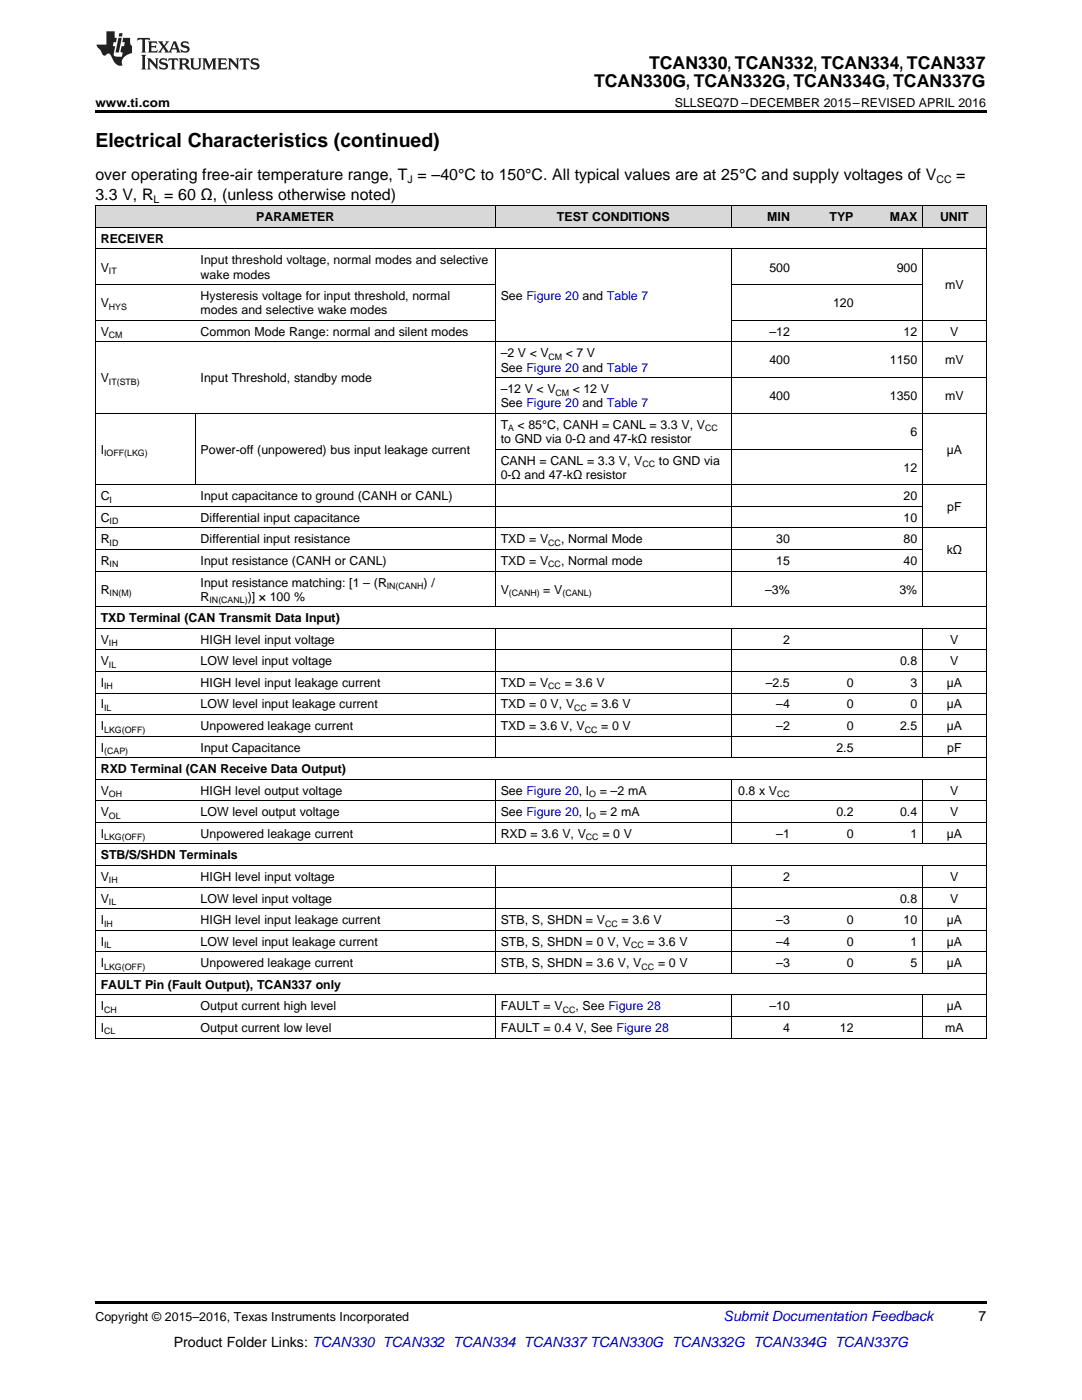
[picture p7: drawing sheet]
<svg xmlns="http://www.w3.org/2000/svg" width="216mm" height="279mm" viewBox="0 0 216 279" stroke-linecap="round" stroke-linejoin="round" font-family="sans-serif">
<defs><g id="words">
<text font-size="3.9" x="19" y="29.3">Electrical Characteristics (continued)</text>
<g font-size="3.5">
<text x="118.5" y="17.3">TCAN330G, TCAN332G, TCAN334G, TCAN337G</text>
<text x="129.5" y="13.8">TCAN330, TCAN332, TCAN334, TCAN337</text>
</g>
<g font-size="3.2">
<text x="19" y="36">over operating free-air temperature range, T = –40°C to 150°C. All typical values are at 25°C and supply voltages of V</text>
<text x="190.8" y="36">=</text>
<text x="19" y="39.9">3.3 V, R = 60 Ω, (unless otherwise noted)</text>
</g>
<text font-size="2.8" fill="#0000c8" x="144.4" y="263.6">Submit Documentation Feedback</text>
<g font-size="2.8">
<text x="195.3" y="263.6">7</text>
<text x="34.7" y="268.9">Product Folder Links: TCAN330 TCAN332 TCAN334 TCAN337 TCAN330G TCAN332G TCAN334G TCAN337G</text>
</g>
<g font-size="2.5">
<text x="19" y="21.4">www.ti.com</text>
<text x="134.7" y="21.4">SLLSEQ7D –DECEMBER 2015–REVISED APRIL 2016</text>
<text x="51.1" y="44.2">PARAMETER</text>
<text x="111.1" y="44.2">TEST CONDITIONS</text>
<text x="153.1" y="44.2">MIN</text>
<text x="165.5" y="44.2">TYP</text>
<text x="177.6" y="44.2">MAX</text>
<text x="187.6" y="44.2">UNIT</text>
<text x="20.1" y="48.5">RECEIVER</text>
<text x="40" y="52.8">Input threshold voltage, normal modes and selective</text>
<text x="20.1" y="54.2">V</text>
<text x="40" y="55.6">wake modes</text>
<text x="40" y="59.9">Hysteresis voltage for input threshold, normal</text>
<text x="99.9" y="59.9">See Figure 20 and Table 7</text>
<text x="153.5" y="54.2">500</text>
<text x="178.9" y="54.2">900</text>
<text x="188.6" y="57.7">mV</text>
<text x="20.1" y="61.3">V</text>
<text x="40" y="62.7">modes and selective wake modes</text>
<text x="166.2" y="61.3">120</text>
<text x="20.1" y="67">V</text>
<text x="40" y="67">Common Mode Range: normal and silent modes</text>
<text x="99.9" y="71.3">–2 V &lt; V</text>
<text x="112.9" y="71.3">&lt; 7 V</text>
<text x="153.5" y="67">–12</text>
<text x="180.3" y="67">12</text>
<text x="189.6" y="67">V</text>
<text x="20.1" y="76.3">V</text>
<text x="40" y="76.3">Input Threshold, standby mode</text>
<text x="99.9" y="74.2">See Figure 20 and Table 7</text>
<text x="153.5" y="72.7">400</text>
<text x="177.6" y="72.7">1150</text>
<text x="188.6" y="72.7">mV</text>
<text x="99.9" y="78.5">–12 V &lt; V</text>
<text x="99.9" y="81.3">See Figure 20 and Table 7</text>
<text x="114.3" y="78.5">&lt; 12 V</text>
<text x="153.5" y="79.9">400</text>
<text x="177.6" y="79.9">1350</text>
<text x="188.6" y="79.9">mV</text>
<text x="99.9" y="85.6">T</text>
<text x="99.9" y="88.4">to GND via 0-Ω and 47-kΩ resistor</text>
<text x="103.3" y="85.6">&lt; 85°C, CANH = CANL = 3.3 V, V</text>
<text x="181.7" y="87">6</text>
<text x="20.1" y="90.6">I</text>
<text x="40" y="90.6">Power-off (unpowered) bus input leakage current</text>
<text x="99.9" y="92.7">CANH = CANL = 3.3 V, V</text>
<text x="99.9" y="95.5">0-Ω and 47-kΩ resistor</text>
<text x="131.5" y="92.7">to GND via</text>
<text x="180.3" y="94.1">12</text>
<text x="188.9" y="90.6">µA</text>
<text x="20.1" y="99.8">C</text>
<text x="40" y="99.8">Input capacitance to ground (CANH or CANL)</text>
<text x="180.3" y="99.8">20</text>
<text x="189" y="102">pF</text>
<text x="20.1" y="104.1">C</text>
<text x="40" y="104.1">Differential input capacitance</text>
<text x="180.3" y="104.1">10</text>
<text x="20.1" y="108.4">R</text>
<text x="20.1" y="112.7">R</text>
<text x="40" y="108.4">Differential input resistance</text>
<text x="40" y="112.7">Input resistance (CANH or CANL)</text>
<text x="99.9" y="108.4">TXD = V</text>
<text x="99.9" y="112.7">TXD = V</text>
<text x="111.9" y="108.4">, Normal Mode</text>
<text x="111.9" y="112.7">, Normal mode</text>
<text x="154.9" y="108.4">30</text>
<text x="154.9" y="112.7">15</text>
<text x="180.3" y="108.4">80</text>
<text x="180.3" y="112.7">40</text>
<text x="188.9" y="110.6">kΩ</text>
<text x="20.1" y="118.5">R</text>
<text x="40" y="117.1">Input resistance matching: [1 – (R</text>
<text x="40" y="119.9">R</text>
<text x="49.4" y="119.9">)] × 100 %</text>
<text x="84.5" y="117.1">) /</text>
<text x="99.9" y="118.5">V</text>
<text x="108.4" y="118.5">= V</text>
<text x="152.7" y="118.5">–3%</text>
<text x="179.5" y="118.5">3%</text>
<text x="20.1" y="124.2">TXD Terminal (CAN Transmit Data Input)</text>
<text x="20.1" y="128.5">V</text>
<text x="40" y="128.5">HIGH level input voltage</text>
<text x="156.3" y="128.5">2</text>
<text x="189.6" y="128.5">V</text>
<text x="20.1" y="132.8">V</text>
<text x="20.1" y="137.1">I</text>
<text x="40" y="132.8">LOW level input voltage</text>
<text x="40" y="137.1">HIGH level input leakage current</text>
<text x="99.9" y="137.1">TXD = V</text>
<text x="112.7" y="137.1">= 3.6 V</text>
<text x="152.8" y="137.1">–2.5</text>
<text x="169" y="137.1">0</text>
<text x="179.6" y="132.8">0.8</text>
<text x="181.7" y="137.1">3</text>
<text x="188.9" y="137.1">µA</text>
<text x="189.6" y="132.8">V</text>
<text x="20.1" y="141.4">I</text>
<text x="40" y="141.4">LOW level input leakage current</text>
<text x="99.9" y="141.4">TXD = 0 V, V</text>
<text x="117.9" y="141.4">= 3.6 V</text>
<text x="154.9" y="141.4">–4</text>
<text x="169" y="141.4">0</text>
<text x="181.7" y="141.4">0</text>
<text x="188.9" y="141.4">µA</text>
<text x="20.1" y="145.7">I</text>
<text x="40" y="145.7">Unpowered leakage current</text>
<text x="99.9" y="145.7">TXD = 3.6 V, V</text>
<text x="119.9" y="145.7">= 0 V</text>
<text x="154.9" y="145.7">–2</text>
<text x="169" y="145.7">0</text>
<text x="179.6" y="145.7">2.5</text>
<text x="188.9" y="145.7">µA</text>
<text x="20.1" y="150">I</text>
<text x="20.1" y="154.3">RXD Terminal (CAN Receive Data Output)</text>
<text x="40" y="150">Input Capacitance</text>
<text x="166.9" y="150">2.5</text>
<text x="189" y="150">pF</text>
<text x="20.1" y="158.6">V</text>
<text x="40" y="158.6">HIGH level output voltage</text>
<text x="99.9" y="158.6">See Figure 20, I</text>
<text x="119.7" y="158.6">= –2 mA</text>
<text x="147.3" y="158.6">0.8 x V</text>
<text x="189.6" y="158.6">V</text>
<text x="20.1" y="162.9">V</text>
<text x="20.1" y="167.2">I</text>
<text x="40" y="162.9">LOW level output voltage</text>
<text x="40" y="167.2">Unpowered leakage current</text>
<text x="99.9" y="162.9">See Figure 20, I</text>
<text x="99.9" y="167.2">RXD = 3.6 V, V</text>
<text x="119.7" y="162.9">= 2 mA</text>
<text x="120.2" y="167.2">= 0 V</text>
<text x="154.9" y="167.2">–1</text>
<text x="166.9" y="162.9">0.2</text>
<text x="169" y="167.2">0</text>
<text x="179.6" y="162.9">0.4</text>
<text x="181.7" y="167.2">1</text>
<text x="188.9" y="167.2">µA</text>
<text x="189.6" y="162.9">V</text>
<text x="20.1" y="171.5">STB/S/SHDN Terminals</text>
<text x="20.1" y="175.8">V</text>
<text x="40" y="175.8">HIGH level input voltage</text>
<text x="156.3" y="175.8">2</text>
<text x="189.6" y="175.8">V</text>
<text x="20.1" y="180.1">V</text>
<text x="20.1" y="184.4">I</text>
<text x="40" y="180.1">LOW level input voltage</text>
<text x="40" y="184.4">HIGH level input leakage current</text>
<text x="99.9" y="184.4">STB, S, SHDN = V</text>
<text x="124" y="184.4">= 3.6 V</text>
<text x="154.9" y="184.4">–3</text>
<text x="169" y="184.4">0</text>
<text x="179.6" y="180.1">0.8</text>
<text x="180.3" y="184.4">10</text>
<text x="188.9" y="184.4">µA</text>
<text x="189.6" y="180.1">V</text>
<text x="20.1" y="188.7">I</text>
<text x="40" y="188.7">LOW level input leakage current</text>
<text x="99.9" y="188.7">STB, S, SHDN = 0 V, V</text>
<text x="129.2" y="188.7">= 3.6 V</text>
<text x="154.9" y="188.7">–4</text>
<text x="169" y="188.7">0</text>
<text x="181.7" y="188.7">1</text>
<text x="188.9" y="188.7">µA</text>
<text x="20.1" y="193">I</text>
<text x="20.1" y="197.3">FAULT Pin (Fault Output), TCAN337 only</text>
<text x="40" y="193">Unpowered leakage current</text>
<text x="99.9" y="193">STB, S, SHDN = 3.6 V, V</text>
<text x="131.3" y="193">= 0 V</text>
<text x="154.9" y="193">–3</text>
<text x="169" y="193">0</text>
<text x="181.7" y="193">5</text>
<text x="188.9" y="193">µA</text>
<text x="20.1" y="201.6">I</text>
<text x="40" y="201.6">Output current high level</text>
<text x="99.9" y="201.6">FAULT = V</text>
<text x="114.8" y="201.6">, See Figure 28</text>
<text x="153.5" y="201.6">–10</text>
<text x="188.9" y="201.6">µA</text>
<text x="20.1" y="206">I</text>
<text x="40" y="206">Output current low level</text>
<text x="99.9" y="206">FAULT = 0.4 V, See Figure 28</text>
<text x="156.3" y="206">4</text>
<text x="167.6" y="206">12</text>
<text x="188.6" y="206">mA</text>
<text x="19" y="263.6">Copyright © 2015–2016, Texas Instruments Incorporated</text>
</g>
<g font-size="2.1">
<text x="30.7" y="40.5">L</text>
<text x="81.3" y="36.6">J</text>
<text x="186.8" y="36.6">CC</text>
</g>
<g font-size="1.8">
<text x="21.7" y="54.7">IT</text>
<text x="21.7" y="61.8">HYS</text>
<text x="21.7" y="67.5">CM</text>
<text x="109.5" y="71.8">CM</text>
<text x="21.7" y="76.8">IT(STB)</text>
<text x="110.8" y="79">CM</text>
<text x="101.4" y="86.1">A</text>
<text x="140.7" y="86.1">CC</text>
<text x="20.8" y="91.1">IOFF(LKG)</text>
<text x="128.2" y="93.2">CC</text>
<text x="21.9" y="100.3">I</text>
<text x="21.9" y="104.6">ID</text>
<text x="21.9" y="108.9">ID</text>
<text x="21.9" y="113.2">IN</text>
<text x="109.4" y="108.9">CC</text>
<text x="109.4" y="113.2">CC</text>
<text x="21.9" y="119">IN(M)</text>
<text x="77.2" y="117.5">IN(CANH</text>
<text x="101.5" y="119">(CANH)</text>
<text x="112.2" y="119">(CANL)</text>
<text x="41.8" y="120.4">IN(CANL)</text>
<text x="21.7" y="129">IH</text>
<text x="20.8" y="137.6">IH</text>
<text x="21.7" y="133.3">IL</text>
<text x="109.4" y="137.6">CC</text>
<text x="20.8" y="141.9">IL</text>
<text x="114.6" y="141.9">CC</text>
<text x="20.8" y="146.2">LKG(OFF)</text>
<text x="116.7" y="146.2">CC</text>
<text x="20.8" y="150.5">(CAP)</text>
<text x="21.7" y="159.1">OH</text>
<text x="117.6" y="159.1">O</text>
<text x="155" y="159.1">CC</text>
<text x="20.8" y="167.7">LKG(OFF)</text>
<text x="21.7" y="163.4">OL</text>
<text x="116.9" y="167.7">CC</text>
<text x="117.6" y="163.4">O</text>
<text x="21.7" y="176.3">IH</text>
<text x="20.8" y="184.9">IH</text>
<text x="21.7" y="180.6">IL</text>
<text x="120.8" y="184.9">CC</text>
<text x="20.8" y="189.2">IL</text>
<text x="125.9" y="189.2">CC</text>
<text x="20.8" y="193.5">LKG(OFF)</text>
<text x="128" y="193.5">CC</text>
<text x="20.8" y="202.1">CH</text>
<text x="112.3" y="202.1">CC</text>
<text x="20.8" y="206.4">CL</text>
</g>
</g></defs>
<g fill="#d8d8d8">
<path d="M19 41.1h20v4.3h-20z"/>
<path d="M39 41.1h39.9v4.3h-39.9z"/>
<path d="M78.9 41.1h19.9v4.3h-19.9z"/>
<path d="M98.8 41.1h47.2v4.3h-47.2z"/>
<path d="M146 41.1h12.7v4.3h-12.7z"/>
<path d="M158.7 41.1h12.7v4.3h-12.7z"/>
<path d="M171.4 41.1h12.7v4.3h-12.7z"/>
<path d="M184.1 41.1h12.7v4.3h-12.7z"/>
</g>
<path d="M19 22h177.8v.5h-177.8zM19 259.7h177.8v.5h-177.8z" fill="#000"/>
<g fill="none" stroke="#000" stroke-width=".2">
<path d="M19 56.8h79.8M19 49.7h177.8M19 45.4h177.8M19 41.1h177.8M19.1 41.1v166.1M98.8 41.1v4.3M98.8 49.7v71.4M146 41.1v4.3M146 49.7v71.4M146 56.8h38.1M184.1 41.1v4.3M184.1 49.7v71.4"/>
<path d="M196.8 41.1v166.1M19 68.2h177.8M19 63.9h79.8M98.8 75.4h98M146 63.9h50.8M19 96.7h177.8M19 82.5h177.8M38.9 82.5v14.3M98.8 89.6h85.3M19 114h177.8M19 109.7h165.1M19 105.4h177.8"/>
<path d="M19 101.1h165.1M19 138.3h177.8M19 134h177.8M19 129.7h177.8M19 125.4h177.8M19 121.1h177.8M98.8 125.4v25.9M146 125.4v25.9M184.1 125.4v25.9M19 159.8h177.8M19 155.5h177.8M19 151.2h177.8"/>
<path d="M19 146.9h177.8M19 142.6h177.8M98.8 155.6v12.9M146 155.6v12.9M184.1 155.6v12.9M19 177h177.8M19 172.7h177.8M19 168.4h177.8M19 164.1h177.8M98.8 172.8v21.5M146 172.8v21.5M184.1 172.8v21.5"/>
<path d="M19 198.6h177.8M19 194.3h177.8M19 190h177.8M19 185.6h177.8M19 181.3h177.8M98.8 198.6v8.6M146 198.6v8.6M184.1 198.6v8.6M19 207.2h177.8M19 202.9h177.8"/>
</g>
<g fill="#231f20">
<path d="M27.5 7.6l-.1 .5 .4-.2h.6v.1v2.1l-.2 .4h1l-.3-.4v-2.1l.1-.1h.5l.5 .2-.2-.5zM29.5 8.3l.2 .3v1.5l-.2 .4h1.8l.2-.6a1.04 1.04 0 0 1-1.3 .2v-.7h.6l.3 .2v-.6l-.3 .2h-.6v-.6l.8-.1 .4 .3-.2-.5zM31.5 8.3l.9 1.1-.9 1.1h.8l-.2-.2 .5-.7 .4 .7-.2 .2h1.5l-.1-.2 .1-.4h.9l.1 .4-.2 .2h1l-.3-.3-.7-1.9h-.5l-.9 2-.8-1 .9-1h-.8l.1 .3-.3 .5-.4-.6 .2-.2zM34.7 8.6l.4 1h-.7zM36.3 8.4a.63 .63 0 0 0-.2 .7 .63 .63 0 0 0 .6 .4l.6 .2 .1 .2a.75 .75 0 0 1-.7 .4 .75 .75 0 0 1-.6-.5l.1 .7 .1-.1a1.11 1.11 0 0 0 1.5-.6 1.13 1.13 0 0 0-1.2-.8l-.1-.4a1.04 1.04 0 0 1 1.2 .2l-.2-.5-.1 .1-.5-.2zM28.2 10.9l.2 .4v2.2l-.2 .4h1l-.3-.4v-2.2l.3-.4zM29.3 11.6l.3 .4v1.5l-.3 .4h.8l-.2-.4v-1.3l1.5 1.7v-1.9l.2-.4h-.7l.2 .4v.9l-1.1-1.3zM32 11.8a.62 .62 0 0 0-.2 .7 .62 .62 0 0 0 .6 .4l.6 .1 .1 .3a.76 .76 0 0 1-.7 .3 .76 .76 0 0 1-.6-.4l.1 .7 .1-.1a1.11 1.11 0 0 0 1.5-.6 1.13 1.13 0 0 0-1.2-.8l-.1-.4a1.04 1.04 0 0 1 1.2 .2l-.2-.6-.1 .1-.5-.1zM33.7 11.6l-.2 .6a.61 .61 0 0 1 .8-.3v1.6l-.2 .4h.9l-.2-.4v-1.6a.63 .63 0 0 1 .8 .3l-.2-.6zM35.6 11.6l.3 .4v1.5l-.3 .4h1l-.2-.2v-.8l.5 .2a.76 .76 0 0 0 1.2 .7l-1-1a.58 .58 0 0 0 .6-.5 .58 .58 0 0 0-.5-.6zM36.4 11.9h.1a.45 .45 0 0 1 .5 .1 .45 .45 0 0 1 .1 .5l-.7 .2zM37.9 11.6l.2 .2a2.17 2.17 0 0 0 .3 1.9 .99 .99 0 0 0 1.6-.6v-1.1l.2-.4h-.7l.2 .2a1.92 1.92 0 0 1-.2 1.8 .6 .6 0 0 1-.9-.5v-1.1l.2-.4zM40.4 11.6l.2 .4v1.5l-.2 .4h.7l-.2-.4v-1.4l.8 1.8 .8-1.8v1.4l-.2 .4h.9l-.2-.4v-1.5l.2-.4h-.8l-.6 1.5-.6-1.5zM43.4 11.6l.2 .4v1.5l-.2 .4h1.8l.2-.6a1.04 1.04 0 0 1-1.3 .1v-.6h.5l.4 .2v-.6l-.4 .2h-.5v-.7h.8l.3 .3-.1-.6zM45.5 11.6l.2 .4v1.5l-.2 .4h.7l-.2-.4v-1.3l1.5 1.7v-1.9l.2-.4h-.7l.2 .4v.9l-1.1-1.3zM47.9 11.6l-.1 .6a.61 .61 0 0 1 .8-.3v1.6l-.3 .4h1l-.3-.4 .1-1.6a.63 .63 0 0 1 .7 .3l-.1-.6zM50.2 11.8a.62 .62 0 0 0-.2 .7 .62 .62 0 0 0 .6 .4l.6 .1 .2 .3a.76 .76 0 0 1-.8 .3 .76 .76 0 0 1-.6-.4l.1 .7 .2-.1a1.11 1.11 0 0 0 1.5-.6 1.13 1.13 0 0 0-1.3-.8l-.1-.4a1.04 1.04 0 0 1 1.2 .2l-.1-.6-.2 .1-.5-.1z"/>
<path d="M21.2 6.3v2.6h-1.9l.1 .4 .7 .9a.91 .91 0 0 0 1 .8 .56 .56 0 0 1 .5-.3 .56 .56 0 0 1 .5 .3l.4 .8a1.53 1.53 0 0 0 1.9 1.2 1.54 1.54 0 0 1 1-2.1l.9-.3v-1.4a1.52 1.52 0 0 1-.3-1.6h-1.4l-.2 .8h.5l-.2 .8h-.4l-.2 1v.2l.4 .1-.2 .8a1.93 1.93 0 0 1-1.6-.3l.3-1.8h-.5l.2-.8h.4l.2-.8h-.4v-1.3zM23.6 7.6l-.6 2.9h.7l.6-2.9zM23.8 6.6l-.1 .7h.6l.2-.7z"/>
</g>
<use href="#words"/>
</svg>
